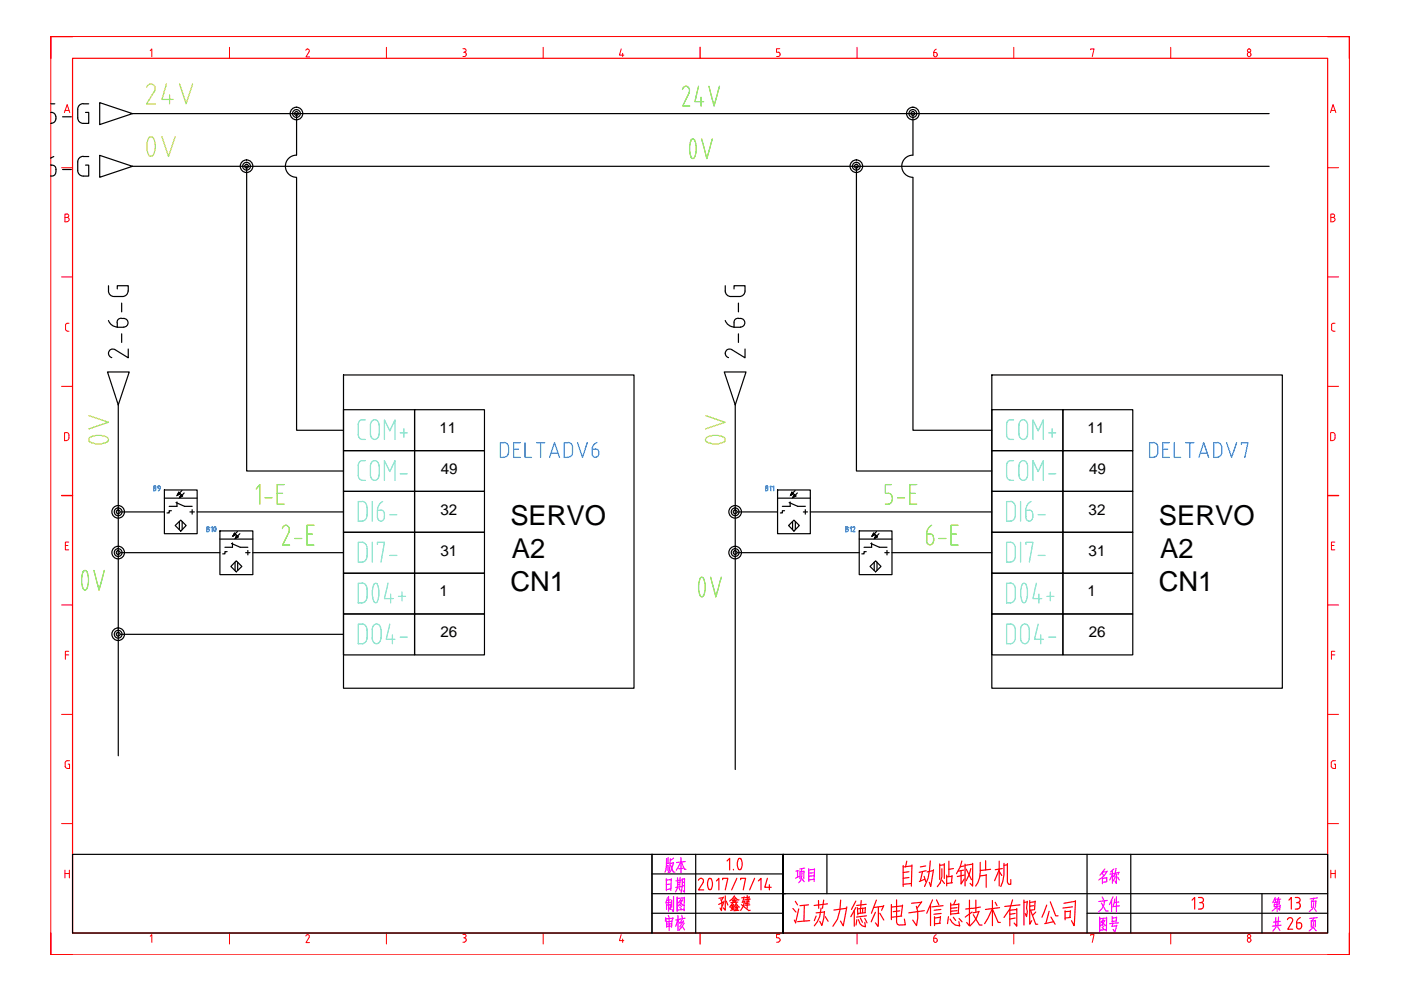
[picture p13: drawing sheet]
<svg xmlns="http://www.w3.org/2000/svg" width="297mm" height="210mm" viewBox="0 0 297 210" stroke-linecap="round" stroke-linejoin="round" font-family="sans-serif">
<defs><g id="words">
<g font-size="5.8">
<text x="108.2" y="111.4">SERVO</text>
<text x="245.7" y="111.4">SERVO</text>
<text x="108.5" y="118.4">A2</text>
<text x="246" y="118.4">A2</text>
<text x="108.2" y="125.4">CN1</text>
<text x="245.7" y="125.4">CN1</text>
</g>
<g font-size="3.2">
<text x="93.1" y="91.8">11</text>
<text x="230.6" y="91.8">11</text>
<text x="93.4" y="100.5">49</text>
<text x="230.9" y="100.5">49</text>
<text x="93.4" y="109.1">32</text>
<text x="230.8" y="109.1">32</text>
<text x="93.4" y="117.8">31</text>
<text x="230.8" y="117.8">31</text>
<text x="93.1" y="126.4">1</text>
<text x="230.6" y="126.4">1</text>
<text x="93.4" y="135.1">26</text>
<text x="230.9" y="135.1">26</text>
</g>
</g></defs>
<!-- layer: AE_BOR -->
<path d="M15.4 7.7h-4.6v4.7M148.4 10v2.4M281.5 7.7h4.6v4.7M13.1 105.1h2.3M281.5 105.1h2.3M10.8 197.8v4.6h4.6M148.4 197.8v2.4M286.1 197.8v4.6h-4.6" fill="none" stroke="#f00" stroke-width=".3"/>
<path d="M15.4 12.4h266.1v185.4h-266.1z" fill="none" stroke="#f00" stroke-width=".25"/>
<g fill="none" stroke="#f00" stroke-width=".21">
<path d="M10.8 7.7h275.3v194.7h-275.3zM31.8 10.8l.4-.4v1.6M48.7 10v2.4M64.8 10.7a.38 .38 0 0 1 .6-.3 .38 .38 0 0 1 .1 .6M65.5 11l-.6 1.1h.7M81.9 10v2.4M98.1 10.3h.4a.36 .36 0 0 1 .3 .4 .36 .36 0 0 1-.3 .3l.3 .4M98.3 11.1h.2M98.8 11.6l-.2 .3-.5 .1M98.9 11.4v.2M115.2 10v2.4M131.7 10.4l-.4 1.3h1"/>
<path d="M132 11.3v.7M165 11l.4 .4M165.3 10.3h-.7v.8h.4M165.4 11.6l-.2 .3-.6 .1M165.4 11.4v.2M181.7 10v2.4M198 11.1v.6a.36 .36 0 0 0 .3 .4 .36 .36 0 0 0 .4-.4M198 11.1l.5 .1 .2 .3M198.5 10.4l-.4 .3-.1 .4M198.7 11.5v.2M214.9 10v2.4M231.2 10.5v-.1h.8l-.4 1.6"/>
<path d="M248.2 10v2.4M265.2 11.5a.36 .36 0 0 0-.4-.4 .36 .36 0 0 0-.3 .4 .41 .41 0 0 0 .1 .4 .41 .41 0 0 0 .4 .1l.2-.3M265.2 11.5v.2M13.1 35.6h2.3M13.6 23.9l.6-1.7 .6 1.7M13.8 23.4h.8M281.5 35.6h2.3M282.1 23.9l.5-1.7 .6 1.7M282.3 23.4h.8M13.1 58.7h2.3M13.8 46.1h.4M14.2 45.4a.36 .36 0 0 1 .4 .3 .36 .36 0 0 1-.4 .4 .44 .44 0 0 1 .5 .4 .44 .44 0 0 1-.5 .5"/>
<path d="M14.2 45.4h-.4v1.6h.4M281.5 58.7h2.3M282.2 45.4h.4a.36 .36 0 0 1 .4 .4 .36 .36 0 0 1-.4 .3 .44 .44 0 0 1 .5 .4 .44 .44 0 0 1-.5 .5h-.4zM282.2 46.1h.4M14.3 70.2h.3M14.6 68.5l-.5 .1-.2 .4 .1 1 .3 .2M282.3 69.8l.4 .4M282.3 69v.8M282.7 68.5l-.4 .4M282.7 70.2h.4M282.7 68.5h.4M13.1 81.9h2.3"/>
<path d="M14.1 91.7l.3 .1a1.15 1.15 0 0 1 0 1.5l-.3 .1M14.1 91.7h-.4v1.7h.4M281.5 81.9h2.3M282.5 91.7l.3 .1a1.15 1.15 0 0 1 0 1.5l-.3 .1M282.5 91.7h-.4v1.7h.4M13.9 115.7h.5M14.6 114.9h-.7v1.7h.7M282.3 115.7h.5M283 114.9h-.7v1.7h.7M13.1 128.3h2.3M13.9 138.9h.7M14.6 138.1h-.7v1.7"/>
<path d="M281.5 128.3h2.3M282.3 138.9h.7M283 138.1h-.7v1.7M13.1 151.5h2.3M281.5 151.5h2.3M13.1 174.6h2.3M13.8 161.8l.1 .9 .4 .2M14.4 162h.3v.9h-.4M14.7 161.3l-.7 .1-.2 .3M281.5 174.6h2.3M282.3 161.8v.9l.4 .2M282.7 161.3l-.4 .2v.2"/>
<path d="M282.7 161.3h.4M282.9 162h.2v.9h-.4M13.8 184.5v1.6M13.8 185.2h.9M14.7 184.5v1.6M31.8 198.5l.4-.3v1.6M48.7 197.8v2.4M64.8 198.5l.1-.2a.37 .37 0 0 1 .5-.1 .37 .37 0 0 1 .1 .5M65.5 198.8l-.6 1.1h.7M81.9 197.8v2.4M98.1 198.1h.4M98.1 199.8h.4"/>
<path d="M98.3 198.8h.2M98.5 198.1a.36 .36 0 0 1 .3 .3 .36 .36 0 0 1-.3 .4M98.5 198.8l.3 .4M98.8 199.4l-.3 .3M98.9 199.2v.2M115.2 197.8v2.4M131.7 198.2l-.4 1.2h1M132 199.1v.7M164.6 199.8h.4M165.3 198.1h-.7v.7l.6 .1 .2 .3M165.4 199.4l-.4 .3M165.4 199.2v.2"/>
<path d="M181.7 197.8v2.4M198.5 198.2l-.4 .3-.1 .4M198.7 199.3l-.2-.4h-.5v.6a.36 .36 0 0 0 .3 .3 .36 .36 0 0 0 .4-.3M198.7 199.3v.2M214.9 197.8v2.4M231.2 198.3v-.1h.8l-.4 1.6M248.2 197.8v2.4M264.5 199.4a.36 .36 0 0 0 .3 .4 .36 .36 0 0 0 .4-.4M265.2 199.2a.38 .38 0 0 0-.5-.3 .38 .38 0 0 0-.2 .5M265.2 199.3v.1M282.2 185.2h.9M282.2 184.5v1.6"/>
<path d="M283.1 184.5v1.6"/>
<circle cx="264.8" cy="10.7" r=".36"/>
<circle cx="264.8" cy="198.5" r=".36"/>
</g>
<!-- layer: 0 -->
<g fill="none" stroke="#000" stroke-width=".25">
<path d="M15.4 181.1h122.8v16.7h-122.8zM138.2 181.1h143.3v16.7h-143.3zM138.2 193.6h27.8M138.2 189.5h143.3M138.2 185.3h27.8M147.5 195.9h.1M147.5 181.1v16.7M166 181.1v16.7M175.3 181.1v8.4M230.5 193.6h51M230.5 181.1v16.7M239.7 181.1v16.7"/>
<path d="M267.6 189.5v8.3"/>
</g>
<g fill="none" stroke="#f0f" stroke-width=".25">
<path d="M141.2 194.6l-.1 .7M141.3 186.3v2.5M141.3 182v1.9l-.3 1.1M141.3 191.7v1.1M141.3 195.2l.1 1.4M141.5 190.4l-.3 .9M141.6 183.6h-.3M141.6 183.5v1.1M141.7 181.9v1.1M141.7 194.1l.2 .5M141.7 190.1v3.1M141.9 194.9v2.4"/>
<path d="M141.9 183l-.6 .1M142 187.5h-.7M142.1 182l-.2 2.5-.2 .5M142.2 190.8l-.8 .1M142.2 191.7l-.1 1.1-.2-.3M142.2 191.8l-.9 .1M142.2 183.5l.6 1.4h.3M142.2 188.5l-.9 .1M142.3 195.9h-.9M142.3 186.5l-1 .1M142.3 191.3l-1.2 .1M142.3 186.3l-.1 2.5"/>
<path d="M142.4 196.3l-1 .1M142.4 190.8v1.6M142.4 195.3l-1.1 .2M142.5 195.2l-.1 1.4M142.7 194.7l-1.5 .1M142.7 194.6l-.2 .5M142.8 183l-.7 .1M142.8 190.1v3.2l-.4-.5M142.8 182.9l-.5 1.7-.4 .4M142.8 181.9l-.7 .6M143.6 193l1.4-.2v.2M143.6 190.2v3"/>
<path d="M143.7 186.1v1.9M143.7 188.3l-.5 .8M143.7 194.1v3.2M143.7 195l-.4 1.4M143.7 195.2l.4 .5M144 188.3l.2 .5M144.1 187.1l-.4 .1M144.1 187.5l-.4 .1M144.1 191.2l.7 .8 .2-.1M144.1 192.4l.4 .3M144.1 194.9l-.8 .2M144.2 186l-.1 2"/>
<path d="M144.2 191.9l.3 .3M144.3 182.8l-.9 1.7M144.4 190.7l-.6 .8M144.4 181.8v3.2M144.5 182.8l.6 1.5h.3M144.5 186.6l-1.2 .2M144.5 188l-1.2 .2M144.5 194.1l.2 .5M144.6 191h-.4M144.6 194.9l-.4 .8M144.7 196.4l.4 .7M144.7 186.3v1.6"/>
<path d="M144.7 190.8l-.5 .9-.5 .5M144.8 195.5l-.6 .2M144.8 184.1l-.9 .1M145 195.2l-.9 1.3M145 195.7l-1.1 1.6M145 187.7l-.3 .2-.3 1.3M145 187l-.3 .1M145.1 190.2l-.1 2.9M145.1 190.4l-1.5 .1M145.1 186.3v2.9l-.3-.3M145.1 186.4h-.4M145.3 194.7l-1.2 .2"/>
<path d="M145.3 182.7l-1.9 .2M169.1 184.7v1.3M169.3 184.6l-.5 .1M169.6 185.8l-.9 .4M169.6 184.7v1.6M170 185.1l-.2 1.5-.5 .6M170 184.2l-.1 .7M170 186.3l.5 .6M170.4 184.8l-.8 .1M170.4 184.7v1.6M170.6 184.1l-1 .1M171.5 184.2v2.7"/>
<path d="M172.5 185.7l-1 .1M172.5 185l-1 .1M172.6 186.4l-1.1 .2M172.7 184.3l-1.2 .1M172.7 184.2l-.1 2.7M233.1 197.3v-2.8v3M233.1 197.2l1.4-.1 .1 .2M233.5 191.5l1 1.7h.5M233.7 195.5l.7 .8 .1-.1M233.7 185.1l.2 .5M233.7 196.6l.3 .4M233.7 190.2l.3 .6"/>
<path d="M233.7 186v1.4M233.8 196.2l.2 .3M233.9 194.9l-.5 .8M234.2 191a2.82 2.82 0 0 1-1.3 2.4M234.2 195.2l-.5 .1M234.2 184.2l-1 1.3M234.3 195.1l-.6 .9-.5 .4M234.6 194.5v2.9M234.6 184.8l-.8 .1M234.6 186.1l-.9 .2M234.6 194.6l-1.5 .2M234.7 186.9l-1 .2"/>
<path d="M234.7 186.1l-.1 .8M234.8 184.7l-.6 .9-1.2 1M234.8 190.9l-1.8 .2M235.7 190.8v2.5M235.8 194.4v1.1M235.9 185.3l-.6 1.3M235.9 185.5l.3 .4M235.9 184.6v2.7M235.9 195.8l-.1 .6M236 190.2l-.8 1.6M236.1 184.2l-.6 .7M236.2 185.2l-.9 .1"/>
<path d="M236.4 190.6l-.4 1.4M236.5 185.9l-.4 .9M236.6 184.2l-.3 1.5M236.7 185.3v2l-.3-.4M236.7 194.6h-.9M236.7 190.2v3.2M236.7 194.4v.9M236.7 195.3l-.9 .1M236.7 196.3l-1 .1M236.8 196.2l-.4 1.5-.4-.6M237 186l.3 .6M237.1 195.7l-1.8 .1"/>
<path d="M237.2 185l-.7 .1M237.2 191.3h-.9M237.3 184.9l-.3 .6M237.3 192.1l-1.4 .1M270.2 191.6v.6l1.2-.1M270.3 190.7l.2 .5M270.4 190.3l-.6 1.1M270.5 194.5v1.8M270.6 196.6l-.7 .8M270.8 192.2l-1.1 1M270.8 190.6l-.6 .1M270.8 191.3v2"/>
<path d="M270.9 196.5l.5 .8M271 190.7l.3 .5M271.1 194.4l-.2 1.9M271.1 190.3l-.3 .9M271.2 191.3h-1M271.2 191.2v.5l-1 .1M271.5 191.9l-.2 1.1-.2-.4M271.5 195.4l-1.5 .1M271.5 190.6l-.6 .1M271.6 196.2l-1.8 .2M278 195.2v1.4M278.1 191v1.4"/>
<path d="M278.4 196.6l.6 .8M278.5 195.5l-.1 .8-.3 .6-.5 .5M278.5 194.6l-.2 .7M278.5 191.4v.8l-.3 .5-.6 .6M278.5 190.5l-.1 .6M278.5 192.4l.6 .8M278.9 195.2l-.9 .1M278.9 195.1v1.4M279 191.1h-.9M279 190.9l-.1 1.4M279.3 194.6l-1.6 .1M279.3 190.4l-1.5 .2"/>
</g>
<g fill="none" stroke="#f00" stroke-width=".25">
<path d="M148.1 186.6a.54 .54 0 0 1 .7-.3 .54 .54 0 0 1 .3 .7M149.1 187.1l-1 1.6h1.1M150.3 186.4l.2-.2a1.63 1.63 0 0 1 0 2.4l-.2-.1a2.26 2.26 0 0 1 0-2.1zM151.9 186.8l.5-.6v2.5M152.7 192.5l.3 .6M152.8 190.8a4.1 4.1 0 0 1 .2 2.2M153.2 186.5v-.3h1.1l-.5 2.5M153.3 190.3l-.9 .2M153.3 191.3l-.9 .5M153.4 190.2l-.4 .7M153.5 191.1l-.3 1M153.8 189.9v3.1l-.5-.5"/>
<path d="M154 191.1l.3 .8M154.1 182.5l.6-.5v2.4M155 192.5l.2 .3M155.3 191.6l.3 .3M155.3 192v.9M155.4 191.4l-.7 .9M155.4 191l.1 .3M155.5 184.3v.1M155.5 191.9l-.5 .1M155.5 192.4l-.1 .4M155.6 192.2l-.7 .2M155.6 192.7l-.7 .3"/>
<path d="M155.7 190.1l.7 .7h.3M155.7 190.6v.7M155.7 189.9l-1 1.2M155.8 192.7l.1 .3M156 190.5l-.6 .1M156.1 190.9l-.2 .4M156.1 191.6l.5 .7h.2M156.1 191.5l-.4 .7M156.1 192.1v.9M156.1 190.8l-.8 .2M156.2 186.2l-1.1 2.5M156.3 192.1h-.5"/>
<path d="M156.4 192.6l-.1 .4M156.4 192.4h-.6M156.4 191.3l-1.4 .1M156.6 184.3a2.07 2.07 0 0 1 .1-2.3l.4 .1a2.26 2.26 0 0 1 0 2.2M156.6 184.3l.2 .1 .3-.1M156.6 193l-1 .1M157 186.5v-.3h1.1l-.5 2.5M157.2 191.8l1.5 1.2M157.7 190.3l-.5 .1M157.8 190.2l-.3 1.1M157.8 191.2l-.5 .1M157.9 191.1l-.3 1.1-.6 .8"/>
<path d="M158.4 189.9v2.6M158.8 190.2l-.8 .1M158.8 191.1l-.7 .2M158.8 191.5l-.8 .1M158.8 190.1l-.1 1M159 191.9h-1.1M159.1 190.6l-1.2 .2M159.1 193l-.4 .1M160 186.2l-1.1 2.5M160.8 186.8l.5-.6v2.5M162.7 186.2l-.5 1.9h1.3M163.1 187.6v1.1"/>
<path d="M168.1 192.6l.7 .8M168.4 195.1l.3 .5M168.6 191.1l.5 .8M169.3 192.7l-.6 3M170.5 192l-.1 3.3M171.4 191.9l-1.8 .1M171.7 195.2l-2.6 .2M173 194.2l-.4 1M173.5 190.9l.1 1.7M174.1 192.5l-.3 1.9-.5 1.1-.7 .8M174.6 190.8l-.2 1.8M174.8 193.4l-1.8 .1"/>
<path d="M174.8 193.3l-.5 2.9-.5-.9M175 194.4l.6 .9M175.4 191.6l-2.8 .4M178.2 190.8l-.1 2.2-.5 1.9-1 1.5M179.5 192.6l-2.7 .4M179.5 192.3l-.7 4-.6-1M181.1 193.1v3.3M181.5 191.1l-1 1.7M181.5 192.4l-1.1 2M181.7 195l-.2 1.1M181.8 192.4l.1 1.6M182 195l.3 .9 .5 .4 .7 .2-.1-.9"/>
<path d="M182.4 192.7v.8M182.4 194.6l.5 .9M182.6 190.9l-.1 1.7M182.9 192.6v.9M183.4 194.7l.4 1M183.4 192.5l-1.5 .2M183.5 192.4l-.1 1.1M183.5 193.5l-1.6 .2M183.7 191.7l-2.1 .3M183.7 194.2l-2.1 .2M185.6 193.4l-.9 2.1M185.8 190.8l-1 2.8"/>
<path d="M186.2 192.3v4.1l-.6-.7M186.5 193.6l.9 1.5M187.3 192.2l-2 .2M187.4 192l-.5 1M189 191.8v3.2M190.1 190.8v4.7l.2 .5 .3 .1h1.4l-.3-1.2M190.8 193.1l-1.4 .2M191.2 194.2l-2.2 .3M191.3 192.1l-2.3 .2M191.4 191.9l-.3 2.3M191.5 183.5v4.5M192.2 182.6l-.2 1.2"/>
<path d="M192.7 186.1l-1.2 .1M192.7 184.8l-1.2 .2M193.2 187.3l-1.7 .2M193.3 183.6l-1.8 .2M193.4 183.4l-.2 4.5M194.3 192.2l.3 1.1v1.3l-.3 1.7-.8-1.2M195.4 191.3l-2.1 .2M195.4 191.2l-.9 1.4M195.6 184.8l-.5 2M195.9 185.8l.4 1.1M196 193.1l-3.3 .4M196.1 186.4l-1.2 .5"/>
<path d="M196.3 183.6l-1.2 .2M196.4 184.6l-1.5 .4M197.2 182.5l-.4 3.7-.8 1.8M197.3 192v4.3M197.7 190.8l-1.2 2.8M197.9 184.6l-1.3 .3M197.9 184.4l-.6 3.6-.3-.9M198.1 194.4v1.9M198.6 190.8l.5 1.1M199.2 183.2v3.3M199.4 195.7l-1.3 .2M199.4 194.5l-1.3 .1"/>
<path d="M199.4 187.2l-.7 .8M199.4 194.3l-.2 1.4M199.5 192.8l-1.5 .2M199.5 193.7l-1.5 .1M199.7 184.2v1.6l-.3 1.4M199.7 186.6l.6 .7M200 192l-2.4 .3M200.2 183.1v3.2M200.2 183.3l-1 .2M200.7 185.5v2.3M201.1 194.4l-.2 1.4M201.2 182.6v3.2"/>
<path d="M201.4 194.9l.5 .7 .6 .5 1 .2-.2-.9M201.6 191.5v2.5M201.8 185.8l-1.1 .1M201.9 185.6l-.2 1.6M201.9 187.2l-1.2 .1M202.1 194.5l.5 .7M202.2 184.2l-1 .1M202.6 190.8l-.4 1M202.9 192.4l-1.3 .2M202.9 193.1l-1.3 .1M203.2 191.7l-1.6 .2M203.3 191.6l-.1 2"/>
<path d="M203.3 193.6l-1.7 .2M203.3 194.7l.7 .8M203.8 184.6v2.9l.6-1.1M203.9 182.5l-.3 1.3-.8 1.5M204.3 184.5l-1.1 .2M204.4 183.6l-.8 .2M204.4 185.5l-1.4 .3M204.6 183.2v4.6M204.9 184.3l1.1 2.2M205.5 190.8v5.5l-.6-.7M205.8 184.2l-.3 1.2-.6 1.3M206.1 192.6l-1.4 .1"/>
<path d="M206.1 193.4l-1.4 1M206.2 183v4.9l-.5-.6M206.2 183.2l-1.6 .3M206.3 193.9l1.4 2.2h.5M206.9 190.8v2.6M207.5 193.3l-1.2 .2M207.6 193.2l-.6 1.4-1.3 1.7M207.8 182.8a6.7 6.7 0 0 1-.9 5.1M207.9 192.3l-1.7 .3M209 182.5v1.9M209.1 185.5l-1.3 .2M209.1 185.4v2.7"/>
<path d="M210 184.3l-2.2 .3M210.3 192.8l-1.5 3M210.4 190.9v5.4M210.5 192.8l1.1 2.8h.5M211 191.3l.4 .7M211.9 184.4l-1 2.3M211.9 184.7l.5 .9M211.9 182.6v5.2M211.9 192.4l-3 .4M212.5 184.2l-1.5 .2M212.9 183v2.4l-.3 1.5-.4 1.1M213.6 183.1v3.9l.2 .5h.5v-1"/>
<path d="M213.6 183.3l-.7 .2M214.1 192.7v3.6M214.7 190.8l-.6 1.9-1.2 1.8M215.2 193.7l-1.1 .1M215.2 194.6l-1.1 .3M215.6 192.6v3.8l-.6-.7M215.6 192.8l-1.5 .2M216.3 191.9l-3.3 .3M217.1 190.8v5.3M217.8 191.1l-.2 1.4 .2 .8-.2 1.1-.2-.7M217.8 191.2l-.7 .1M218.3 190.9v5.1l.5-.8"/>
<path d="M218.5 193l1.1 3h.4M219.1 192l-.8 .2M219.5 191.1l-.2 1.8-1 .1M219.5 191.2l-1.2 .1M219.6 193.4l-.7 .7M221.9 191.9l-1 2.6M222.4 193.2l-.6 2.5M222.7 191.2l1.1 3h.5M222.8 194.4l.9 1.6M223.4 195.4l-1.9 .4M225.8 193.1v1.9M227 194.5l-1.2 .1"/>
<path d="M227 193.1l-.2 1.4M227 193.2l-1.2 .1M227.4 192.3l-2 .2M228 191l-.3 5.3-.5-1.1M228 191.1l-2.4 .4M252.7 190.8l.6-.5v2.4M254.1 190.3h.5a.53 .53 0 0 1 .6 .5 .53 .53 0 0 1-.6 .5 .69 .69 0 0 1 .6 .7 .69 .69 0 0 1-.6 .7h-.5M254.4 191.4h.2M273.3 190.8l.5-.5v2.4M273.5 194.6l-.5 .4M273.5 194.6l.5 .2v.6M274 195.4l-1 1.6h1.1"/>
<path d="M274.6 190.3h.5M274.6 192.7h.5M274.9 196.4a.53 .53 0 0 0 .5 .6 .53 .53 0 0 0 .5-.6M274.9 191.4h.2M275.1 190.3a.53 .53 0 0 1 .5 .5 .53 .53 0 0 1-.5 .5l.3 .1 .2 .5M275.6 192.2l-.2 .4-.3 .1M275.7 191.9v.3M275.7 194.6a1.25 1.25 0 0 0-.8 1.1M276 196.2l-.3-.5h-.8v.8M276 196.2v.3"/>
</g>
<!-- layer: WIRES -->
<g fill="none" stroke="#000" stroke-width=".25">
<path d="M28.1 24.1h241M28.1 35.3h241M52.3 35.3v64.6h20.5M62.9 37.6v53.6h9.9M62.9 24.1v8.8a2.35 2.35 0 0 0-2.4 2.3 2.35 2.35 0 0 0 2.4 2.4M181.6 35.3v64.6h28.7M193.5 32.9a2.35 2.35 0 0 0-2.3 2.3 2.35 2.35 0 0 0 2.3 2.4M193.6 37.6v53.6h16.7M193.6 24.1v8.8M25.1 85.9v74.3M155.9 85.9v77.3M25.5 117.2h21.1"/>
<path d="M25.5 108.5h9.4M41.8 108.5h31M53.6 117.2h19.2M156.3 117.2h25.9M156.3 108.5h8.6M171.8 108.5h38.5M189.1 117.2h21.2M25.5 134.5h47.3"/>
</g>
<!-- layer: SYMS -->
<g fill="none" stroke="#000" stroke-width=".25">
<path d="M21.1 21.8l7 2.3-7 2.3zM21.1 32.9l7 2.4-7 2.3zM22.8 78.9h4.6l-2.3 7zM72.8 79.5h61.6v66.4h-61.6zM153.6 78.9h4.6l-2.3 7zM210.3 79.5h61.6v66.4h-61.6zM72.8 95.5h15.1v8.7h-15.1zM72.8 86.9h15.1v8.6h-15.1zM87.9 86.9h14.8v8.6h-14.8zM87.9 95.5h14.8v8.7h-14.8zM210.3 95.5h15.1v8.7h-15.1zM210.3 86.9h15.1v8.6h-15.1z"/>
<path d="M225.4 86.9h14.8v8.6h-14.8zM225.4 95.5h14.8v8.7h-14.8zM34.9 103.9h6.9v9.3h-6.9zM34.9 105.6h6.9M36.3 108.3h-.4v.5h-.5M37.1 111.4l1.2-1.1 1.2 1.1-1.2 1.2zM37.3 106.6l1.8 .8h1.6M37.5 106.4v1h-1.6M37.9 104.4l.3 .3-.6 .3zM38 110.6v1.7M38.4 104.9l.3 .3-.6 .3zM38.6 104l-.5 .5"/>
<path d="M38.6 110.6v1.7M39 104.5l-.4 .5M40.3 108.5h.9M40.7 108.1v.9M46.6 112.6h7v9.2h-7zM46.6 114.3h7M48.1 117h-.4v.4h-.5M49.1 115.2l1.8 .8h1.6M49.3 115.1v.9h-1.6M49.7 113l.3 .3-.6 .4zM49.8 119.2v1.7M50.1 118.9l1.2 1.2-1.2 1.1-1.1-1.1z"/>
<path d="M50.2 113.5l.3 .3-.6 .4zM50.3 112.7l-.4 .5M50.4 119.2v1.7M50.9 113.2l-.6 .5M52.1 117.2h.9M52.5 116.7v.9M72.8 112.9h15.1v8.6h-15.1zM72.8 104.2h15.1v8.7h-15.1zM87.9 104.2h14.8v8.7h-14.8zM87.9 112.9h14.8v8.6h-14.8zM164.9 103.9h6.9v9.3h-6.9zM164.9 105.6h6.9"/>
<path d="M166.3 108.3h-.4v.5h-.4M167.2 111.4l1.1-1.1 1.2 1.1-1.2 1.2zM167.3 106.6l1.8 .8h1.6M167.5 106.4v1h-1.6M167.9 104.4l.3 .3-.6 .3zM168 110.6v1.7M168.4 104.9l.4 .3-.7 .3zM168.6 104l-.5 .5M168.6 110.6v1.7M169.1 104.5l-.5 .5M170.3 108.5h.9M170.7 108.1v.9"/>
<path d="M182.2 112.6h6.9v9.2h-6.9zM182.2 114.3h6.9M183.7 117h-.5v.4h-.5M184.6 115.2l1.9 .8h1.6M184.8 115.1v.9h-1.6M185.2 113l.4 .3-.7 .4zM185.3 119.2v1.7M185.7 113.5l.3 .3-.6 .4zM185.9 112.7l-.5 .5M185.9 119.2v1.7M186.4 113.2l-.5 .5M187.6 117.2h.9"/>
<path d="M188.1 116.7v.9M210.3 112.9h15.1v8.6h-15.1zM210.3 104.2h15.1v8.7h-15.1zM225.4 104.2h14.8v8.7h-14.8zM225.4 112.9h14.8v8.6h-14.8zM72.8 130.2h15.1v8.7h-15.1zM72.8 121.5h15.1v8.7h-15.1zM87.9 121.5h14.8v8.7h-14.8zM87.9 130.2h14.8v8.7h-14.8zM184.5 120.1l1.1-1.2 1.2 1.2-1.2 1.1zM210.3 130.2h15.1v8.7h-15.1zM210.3 121.5h15.1v8.7h-15.1z"/>
<path d="M225.4 121.5h14.8v8.7h-14.8zM225.4 130.2h14.8v8.7h-14.8z"/>
<circle cx="52.3" cy="35.2" r="1.33"/>
<circle cx="52.3" cy="35.2" r=".83"/>
<circle cx="52.3" cy="35.2" r=".4"/>
<circle cx="62.9" cy="24.1" r="1.33"/>
<circle cx="62.9" cy="24.1" r=".83"/>
<circle cx="62.9" cy="24.1" r=".4"/>
<circle cx="181.6" cy="35.2" r="1.33"/>
<circle cx="181.6" cy="35.2" r=".83"/>
<circle cx="181.6" cy="35.2" r=".4"/>
<circle cx="193.5" cy="24.1" r="1.33"/>
<circle cx="193.5" cy="24.1" r=".83"/>
<circle cx="193.5" cy="24.1" r=".4"/>
<circle cx="25.1" cy="108.5" r="1.33"/>
<circle cx="25.1" cy="117.2" r="1.33"/>
<circle cx="25.1" cy="117.2" r=".83"/>
<circle cx="25.1" cy="108.5" r=".83"/>
<circle cx="25.1" cy="108.5" r=".4"/>
<circle cx="25.1" cy="117.2" r=".4"/>
<circle cx="155.9" cy="108.5" r="1.33"/>
<circle cx="155.9" cy="117.2" r="1.33"/>
<circle cx="155.9" cy="117.2" r=".83"/>
<circle cx="155.9" cy="108.5" r=".83"/>
<circle cx="155.9" cy="117.2" r=".4"/>
<circle cx="155.9" cy="108.5" r=".4"/>
<circle cx="25.1" cy="134.5" r="1.33"/>
<circle cx="25.1" cy="134.5" r=".83"/>
<circle cx="25.1" cy="134.5" r=".4"/>
</g>
<!-- layer: XREF -->
<g fill="none" stroke="#000" stroke-width=".25">
<path d="M10.8 23.8a.93 .93 0 0 1 1 .9M10.8 35a1 1 0 0 1 1.1 1.4 .86 .86 0 0 1-1.1 .9M10.8 26.2h.1M10.8 22h.8M11.4 33.2l-.6 .4M11.8 25.2a.91 .91 0 0 1-.9 .9M11.9 24.8v.4M13.3 24.8h1.8M13.3 35.9h1.8M16.5 23.2v1.8a1.16 1.16 0 0 0 1.2 1.2h1.1v-2.4h-.7M16.5 34.3v1.9M17.6 33.1a1.16 1.16 0 0 0-1.1 1.2"/>
<path d="M17.7 33.2h1.1M18.1 35h.7v2.3h-1.1a1.16 1.16 0 0 1-1.2-1.1M18.8 22h-1.2a1.16 1.16 0 0 0-1.1 1.1M23 68a2.1 2.1 0 0 0 1.8 1.3M23 60.6v1.1a1.16 1.16 0 0 0 1.2 1.2h1.8M24.4 74.1a.92 .92 0 0 0-1.3 .5 .92 .92 0 0 0 .6 1.2M24.9 61.3v-.7h2.3v1.1M24.9 68.5v.9h1.4M25.8 67.5l-.7 .2-.3 .7M25.8 67.5a.95 .95 0 0 1 1.3 .7 .95 .95 0 0 1-.9 1.1M25.8 64.3v1.8M25.8 70.8v1.8"/>
<path d="M27.1 61.7a1.16 1.16 0 0 1-1.1 1.2M27.2 74v1.9l-2.8-1.7M153.8 68a2.1 2.1 0 0 0 1.8 1.3M153.8 60.6v1.1a1.16 1.16 0 0 0 1.1 1.2h1.9M155.2 74.1a.92 .92 0 0 0-1.4 .5 .92 .92 0 0 0 .7 1.2M155.6 61.3v-.7h2.4v1.1a1.16 1.16 0 0 1-1.2 1.2M156.6 67.5h.4M156.6 64.3v1.8M156.6 70.8v1.8M156.6 67.5l-.7 .2a1.86 1.86 0 0 0-.3 1.7h1.4M157 67.5a.91 .91 0 0 1 .9 .9 .91 .91 0 0 1-.9 .9M158 74v1.9l-2.8-1.7"/>
</g>
<!-- layer: WIREREF_DEST -->
<g fill="none" stroke="#dd0" stroke-width=".25">
<path d="M31.1 18.5a.92 .92 0 0 1 1.2-.6 .92 .92 0 0 1 .5 1.3M32.8 19.2l-1.7 2.8h1.8M35.3 17.8l-1 3.3h2.4M38.1 17.8l1.4 4.2 1.3-4.2M32.5 29.2l-.3-.2h-.4a2.74 2.74 0 0 0-.6 2.9 1.15 1.15 0 0 0 .8 1.2l.5-.2M32.5 29.2l.4 1.6v1.1l-.4 1M34.3 29l1.4 4.2 1.4-4.2M36 20.2v1.8M18.9 88.1l4.1 1.4-4.1 1.4M19.1 93.7l1 .4h1.1l1.6-.4M22.8 92.8a3.4 3.4 0 0 0-4 .3v.3l.2 .3M22.8 92.8l.2 .4-.2 .5"/>
<path d="M149.6 88.1l4.2 1.4-4.2 1.4M149.8 93.7l-.2-.3v-.3a3.3 3.3 0 0 1 4.1-.2v.5l-.2 .3M149.8 93.7l1.1 .4h1l1.6-.4"/>
</g>
<!-- layer: WIRENO -->
<g fill="none" stroke="#6edd00" stroke-width=".25">
<path d="M144.7 19a.78 .78 0 0 1 1-.7 .78 .78 0 0 1 .5 1.1l-1.4 3.1h1.4M148.1 18.3l-.8 3.2h1.9M150.3 18.3l1.1 4.2 1.1-4.2M146.6 29.6l.3-.1 .2 .1a4 4 0 0 1-.1 4h-.2a4.2 4.2 0 0 1-.2-4zM148.6 20.6v1.9M148.8 29.5l1.1 4.2 1.1-4.2M54.3 103.7l.8-1v4.2M56.2 105.5h1.5M58.8 104.6h1.1M60.3 102.7h-1.5v4.2h1.5M60.6 111.4a.93 .93 0 0 1 .6 1.4M60.6 111.4a.82 .82 0 0 0-.7 .7"/>
<path d="M61.3 112.8l-1.4 2.8h1.5M62.5 114.2h1.5M65.1 113.2h1.1M66.6 111.4h-1.5v4.2h1.5M187.7 106.9h.7M189 102.7h-1.3v1.9h.7a.84 .84 0 0 1 .8 .9M189.2 105.9a.84 .84 0 0 1-.8 .9M189.2 105.5v.5M190.3 105.5h1.5M192.9 104.6h1.1M194.4 102.7h-1.5v4.2h1.5M196.4 114.6a.76 .76 0 0 0 .8 .9 .76 .76 0 0 0 .7-.9"/>
<path d="M197.5 111.4a2.05 2.05 0 0 0-1.1 1.8M197.9 114.1l-.1-.5-.2-.3-1.1-.1v1.4M198 114.2v.4M199.1 114.2h1.4M201.6 113.2h1.2M203.1 111.4h-1.5v4.2h1.5M17.7 121.1l.3-.2 .3 .2a4 4 0 0 1-.1 4h-.3a4.1 4.1 0 0 1-.2-4zM19.9 120.9l1.1 4.2 1.1-4.2M148.4 122.6l.5-.2a3.9 3.9 0 0 1 .2 4l-.4 .1-.3-.2M148.5 122.6a4.8 4.8 0 0 0 0 3.7M150.7 122.4l1.1 4.2 1.1-4.2"/>
</g>
<!-- layer: TERMS -->
<g fill="none" stroke="#6eddc1" stroke-width=".25">
<path d="M76 92.1a.95 .95 0 0 0 .8 1.1h.6M76 90v2.2M76.8 89a.95 .95 0 0 0-.8 1M76.8 89h.6M77.4 97.7h-.6a.95 .95 0 0 0-.8 1v2.1M78.5 98.8a.94 .94 0 0 1 1-1.1 .94 .94 0 0 1 .9 1.1M78.5 98.8v1.9a.94 .94 0 0 0 1 1.2 .94 .94 0 0 0 .9-1.2M80.4 90.1a.94 .94 0 0 0-.9-1.1 .94 .94 0 0 0-1 1.1v1.9a.94 .94 0 0 0 1 1.2 .94 .94 0 0 0 .9-1.2M80.4 90.2v1.8M80.4 98.8v1.9M81.5 93.2v-4.2l1.1 2.4 1.1-2.4v4.2M84.9 91.8h1.4"/>
<path d="M85.6 90.9v1.8M213.4 92.1a.95 .95 0 0 0 .8 1.1h.7M213.4 90v2.2M214.2 89a.95 .95 0 0 0-.8 1M214.3 89h.6M214.9 97.7h-.7a.95 .95 0 0 0-.8 1v2.1M216 98.8a.94 .94 0 0 1 1-1.1 .94 .94 0 0 1 .9 1.1M216 98.8v1.9a.94 .94 0 0 0 1 1.2 .94 .94 0 0 0 .9-1.2v-1.9M216.4 89.2a.91 .91 0 0 1 1.1 0 .91 .91 0 0 1 .4 .9v1.9a.94 .94 0 0 1-.9 1.2 .94 .94 0 0 1-1-1.2l.1-2.2zM219 93.2v-4.2l1.1 2.4 1.1-2.4v4.2M222.3 91.8h1.5M223.1 90.9v1.8"/>
<path d="M76 115h.8a1.16 1.16 0 0 1 1 1.3 2.76 2.76 0 0 1-.4 2.6l-.6 .3h-.8zM76 100.8a.95 .95 0 0 0 .8 1M76.8 106.3a1.16 1.16 0 0 1 1 1.3v1.6M76.8 106.3h-.8v4.2h.8a1.16 1.16 0 0 0 1-1.3M76.8 101.9h.6M78.9 106.3v4.2M78.9 115v4.2M80 115.4v-.4h1.5l-.7 4.2M80 109.6a.76 .76 0 0 0 .8 .9 .76 .76 0 0 0 .7-.9M80 108.2l1.2 .1 .2 .3 .1 .5M80 108.2v1.4M81.1 106.3a2.05 2.05 0 0 0-1.1 1.9"/>
<path d="M81.5 101.9v-4.2l1.1 2.3 1.1-2.3v4.2M81.5 109.1v.5M82.6 117.8h1.5M82.6 109.1h1.5M84.9 100.5h1.4M213.4 115h.8a1.16 1.16 0 0 1 1.1 1.3 2.76 2.76 0 0 1-.4 2.6l-.7 .3h-.8zM213.4 100.8a.95 .95 0 0 0 .8 1M214.2 106.3a1.16 1.16 0 0 1 1.1 1.3v1.6M214.3 106.3h-.9v4.2h.8a1.16 1.16 0 0 0 1.1-1.3M214.3 101.9h.6M216.4 106.3v4.2M216.4 115v4.2"/>
<path d="M217.5 109.6a.76 .76 0 0 0 .7 .9 .76 .76 0 0 0 .8-.9M217.5 115.4v-.4h1.5l-.8 4.2M218.6 106.3a2.05 2.05 0 0 0-1.1 1.9M219 109.1l-.1-.5-.3-.3-1.1-.1v1.4M219 101.9v-4.2l1.1 2.3 1.1-2.3v4.2M219 109.1v.5M220.1 117.8h1.5M220.1 109.1h1.5M222.3 100.5h1.5M76.8 132.3a1.16 1.16 0 0 1 1 1.3M76.8 123.6a1.16 1.16 0 0 1 1 1.3M76.8 132.3h-.8v4.2h.8a1.16 1.16 0 0 0 1-1.3v-1.6"/>
<path d="M76.8 123.7h-.8v4.1h.8M77.8 124.9a2.76 2.76 0 0 1-.4 2.7l-.6 .2M80 123.9a4.8 4.8 0 0 1 0 3.7M80 123.9l-.2-.2-.4 .1a4 4 0 0 0 .1 4l.5-.2M80.7 133.5a.94 .94 0 0 0-.9-1.2 .94 .94 0 0 0-.9 1.2v1.8a.94 .94 0 0 0 .9 1.2 .94 .94 0 0 0 .9-1.2M80.8 133.5v1.8M82.3 123.7l-.8 3.2h1.9M82.6 132.3l-.7 3.3h1.8M82.8 126v1.8M83.2 134.6v1.9M84.5 126.4h1.5M84.9 135.1h1.4"/>
<path d="M85.2 125.5v1.9M214.2 132.3a1.16 1.16 0 0 1 1.1 1.3M214.2 123.6a1.16 1.16 0 0 1 1.1 1.3M214.3 132.3h-.9v4.2h.8a1.16 1.16 0 0 0 1.1-1.3v-1.6M214.3 123.7h-.9v4.1h.9M215.3 124.9a2.76 2.76 0 0 1-.4 2.7l-.7 .2M216.8 123.9a4.8 4.8 0 0 0 0 3.7M216.8 132.5a.91 .91 0 0 1 1 0 .91 .91 0 0 1 .4 1v1.8a.94 .94 0 0 1-.9 1.2 .94 .94 0 0 1-.9-1.2v-2.2zM216.8 123.9l.5-.2a3.8 3.8 0 0 1 0 4.1l-.5-.2M219.7 123.7l-.7 3.2h1.9M220.1 132.3l-.8 3.3h1.9M220.3 126v1.8"/>
<path d="M220.7 134.6v1.9M222 126.4h1.4M222.3 135.1h1.5M222.7 125.5v1.9"/>
</g>
<!-- layer: TAGS -->
<g fill="none" stroke="#007fff" stroke-width=".25">
<path d="M106.8 93.8a1.03 1.03 0 0 1 1 1v1.2a.95 .95 0 0 1-1 .9M106.9 93.9h-.8v3.1h.8M108.9 95.3h1M110.3 93.9h-1.4v3.1h1.4M111.3 93.9v3.1h1.4M113.8 93.9h1.7M114.6 93.9v3.1M116.5 97l1.1-3.1 1 3.1M116.9 96.1h1.4M120.4 93.8a.95 .95 0 0 1 1 1v1.2a.95 .95 0 0 1-1 .9M120.5 93.9h-.9v3.1h.9M122.4 93.9l1.1 3.1 1-3.1"/>
<path d="M126.2 95.2l.5 .2 .2 .5M126.3 95.3h-.7v1M126.6 93.8a1.59 1.59 0 0 0-1.1 1.4M127 95.9a.74 .74 0 0 1-.6 1 .74 .74 0 0 1-.9-.7M244.5 93.8a.95 .95 0 0 1 1 1v1.2a.95 .95 0 0 1-1 .9M244.5 93.9h-.8v3.1h.8M246.5 95.3h1.1M247.9 93.9h-1.4v3.1h1.4M249 93.9v3.1h1.3M251.4 93.9h1.7M252.3 93.9v3.1M254.2 97l1-3.1 1.1 3.1"/>
<path d="M254.5 96.1h1.5M258.1 93.8a1.03 1.03 0 0 1 1 1l-.1 1.2a.95 .95 0 0 1-.9 .9M258.1 93.9h-.8v3.1h.8M260.1 93.9l1 3.1 1.1-3.1M263.2 94.2v-.3h1.4l-.7 3.1M32.6 103.5h.2M32.8 103l.2 .2-.2 .3 .3 .2-.3 .3M32.8 103h-.2v1.1h.2M33.5 103.2l.2-.2 .2 .2M33.5 103.3v.1M33.9 103.6l-.3 .5M34 103.3v.3l-.5-.1v-.1"/>
<path d="M43.9 112.1h.2M44.1 112.1l.3 .3-.3 .3M44.1 112.1h.2v-.4h-.4v1h.2M44.8 111.9l.2-.2v1M45.4 111.7l-.1 .5 .1 .5M45.5 111.7h.2l.1 .3-.1 .7M45.5 112.6h.2M162.3 103.5h.3M162.6 103l.2 .2-.2 .3 .2 .2-.2 .3M162.6 103h-.3v1.1h.3M163.3 103.3l.2-.3v1.1M163.8 103.3l.3-.3v1.1"/>
<path d="M179.3 112.1h.3M179.6 112.1l.2 .3-.2 .3M179.6 112.1h.1v-.4h-.4v1h.3M180.2 111.9l.3-.2v1M180.8 111.8l.2-.1 .2 .2-.4 .8h.5"/>
</g>
<!-- layer: SYMS -->
<path d="M37.9 104.4l.3 .3-.6 .3zM38.4 104.9l.3 .3-.6 .3zM49.7 113l.3 .3-.6 .4zM50.2 113.5l.3 .3-.6 .4zM167.9 104.4l.3 .3-.6 .3zM168.4 104.9l.4 .3-.7 .3zM185.2 113l.4 .3-.7 .4zM185.7 113.5l.3 .3-.6 .4z" fill="#000" stroke="#000" stroke-width=".21"/>
<use href="#words"/>
</svg>
